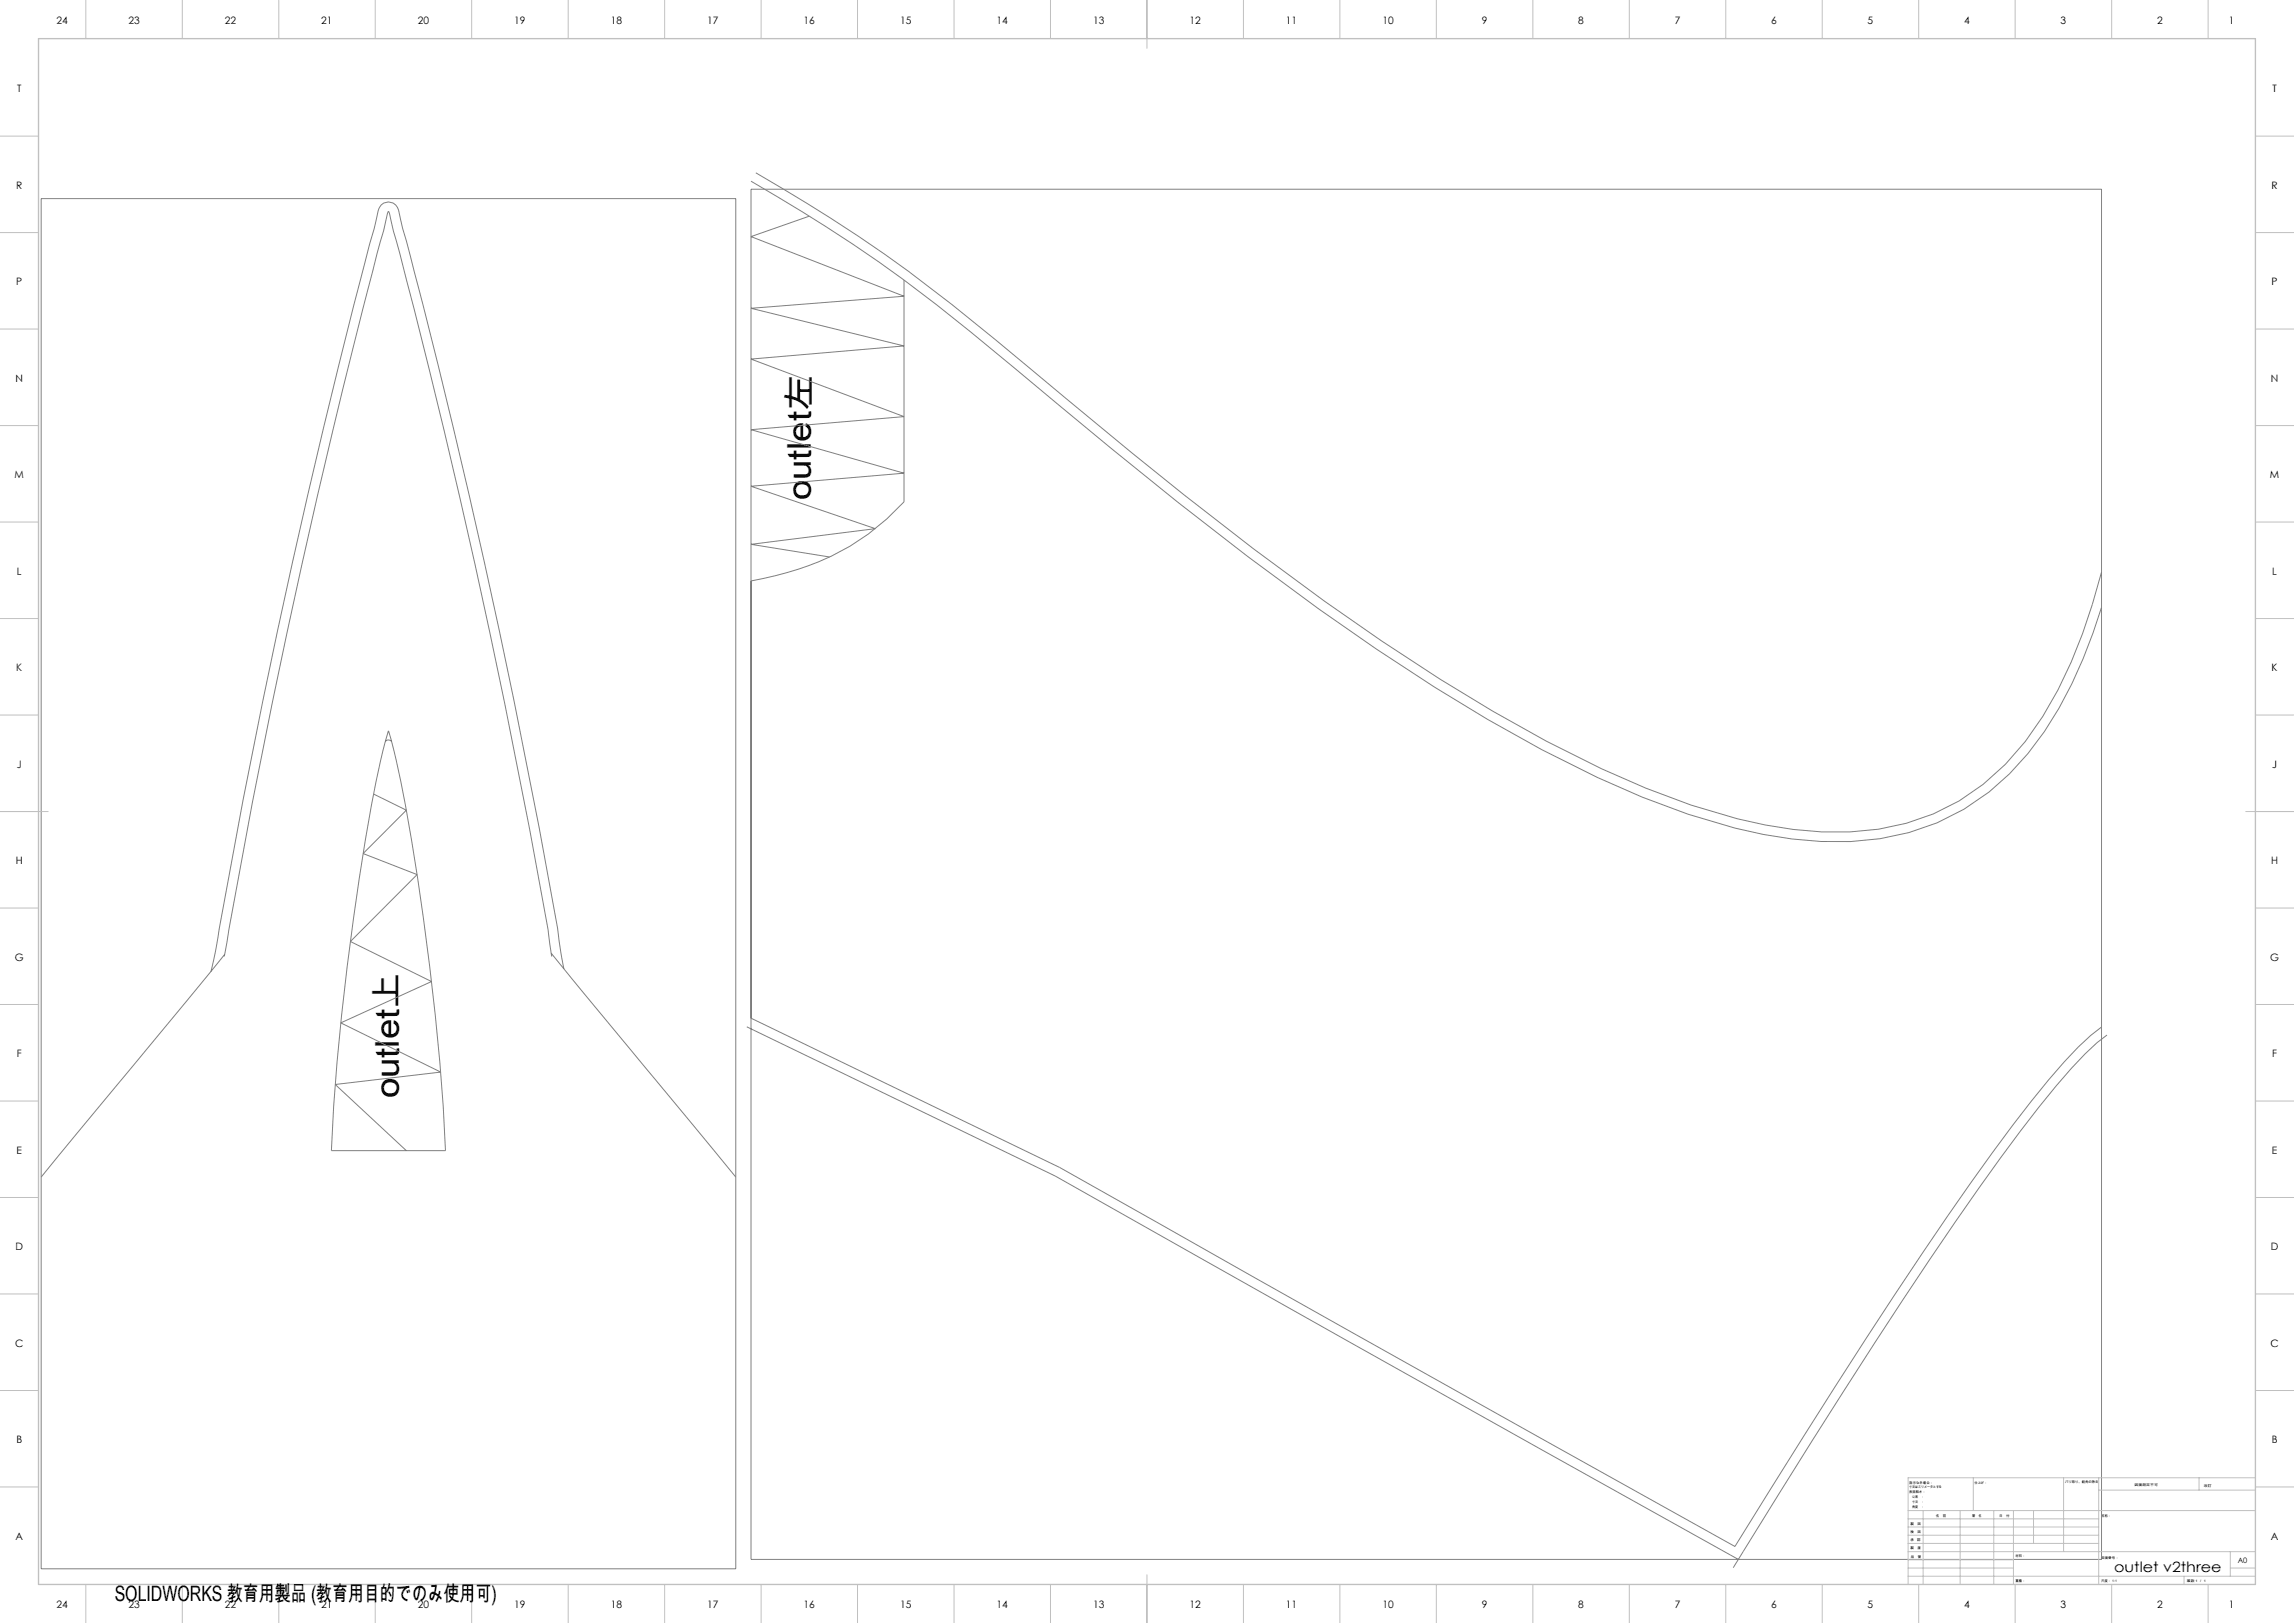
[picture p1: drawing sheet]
<svg xmlns="http://www.w3.org/2000/svg" width="1189mm" height="841mm" viewBox="0 0 1189 841" stroke-linecap="round" stroke-linejoin="round" font-family="sans-serif">
<defs><g id="words">
<g font-size="16.9">
<text x="420" y="259" transform="rotate(-90 420 259)">outlet左</text>
<text x="207" y="569" transform="rotate(-90 207 569)">outlet上</text>
</g>
<text font-size="11" x="59" y="830">SOLIDWORKS 教育用製品 (教育用目的でのみ使用可)</text>
<text font-size="7.4" x="1096" y="815">outlet v2three</text>
<g font-size="5.3">
<text x="29" y="12">24</text>
<text x="67" y="12">23</text>
<text x="117" y="12">22</text>
<text x="167" y="12">21</text>
<text x="217" y="12">20</text>
<text x="267" y="12">19</text>
<text x="317" y="12">18</text>
<text x="367" y="12">17</text>
<text x="417" y="12">16</text>
<text x="467" y="12">15</text>
<text x="517" y="12">14</text>
<text x="567" y="12">13</text>
<text x="617" y="12">12</text>
<text x="667" y="12">11</text>
<text x="717" y="12">10</text>
<text x="768" y="12">9</text>
<text x="818" y="12">8</text>
<text x="868" y="12">7</text>
<text x="918" y="12">6</text>
<text x="968" y="12">5</text>
<text x="1018" y="12">4</text>
<text x="1068" y="12">3</text>
<text x="1118" y="12">2</text>
<text x="1155" y="12">1</text>
<text x="9" y="48">T</text>
<text x="1178" y="48">T</text>
<text x="8" y="98">R</text>
<text x="1177" y="98">R</text>
<text x="8" y="148">P</text>
<text x="1177" y="148">P</text>
<text x="8" y="198">N</text>
<text x="1177" y="198">N</text>
<text x="8" y="248">M</text>
<text x="1177" y="248">M</text>
<text x="9" y="298">L</text>
<text x="1178" y="298">L</text>
<text x="8" y="348">K</text>
<text x="1177" y="348">K</text>
<text x="9" y="398">J</text>
<text x="1178" y="398">J</text>
<text x="8" y="448">H</text>
<text x="1177" y="448">H</text>
<text x="8" y="498">G</text>
<text x="1177" y="498">G</text>
<text x="9" y="548">F</text>
<text x="1178" y="548">F</text>
<text x="9" y="598">E</text>
<text x="1178" y="598">E</text>
<text x="8" y="648">D</text>
<text x="1177" y="648">D</text>
<text x="8" y="698">C</text>
<text x="1177" y="698">C</text>
<text x="8" y="748">B</text>
<text x="1177" y="748">B</text>
<text x="8" y="798">A</text>
<text x="1177" y="798">A</text>
<text x="29" y="833">24</text>
<text x="67" y="833">23</text>
<text x="117" y="833">22</text>
<text x="167" y="833">21</text>
<text x="217" y="833">20</text>
<text x="267" y="833">19</text>
<text x="317" y="833">18</text>
<text x="367" y="833">17</text>
<text x="417" y="833">16</text>
<text x="467" y="833">15</text>
<text x="517" y="833">14</text>
<text x="567" y="833">13</text>
<text x="617" y="833">12</text>
<text x="667" y="833">11</text>
<text x="717" y="833">10</text>
<text x="768" y="833">9</text>
<text x="818" y="833">8</text>
<text x="868" y="833">7</text>
<text x="918" y="833">6</text>
<text x="968" y="833">5</text>
<text x="1018" y="833">4</text>
<text x="1068" y="833">3</text>
<text x="1118" y="833">2</text>
<text x="1155" y="833">1</text>
</g>
<text font-size="3.9" x="1160" y="810">A0</text>
<g font-size="1.7">
<text x="990" y="769">指示なき場合：</text>
<text x="990" y="771">寸法はミリメータとする</text>
<text x="990" y="774">表面粗さ：</text>
<text x="1023" y="769">仕上げ：</text>
<text x="1070" y="769">バリ取り、鋭角の除去</text>
<text x="1106" y="770">図面測定不可</text>
<text x="1142" y="770">改訂</text>
<text x="990" y="776">公差　：</text>
<text x="990" y="779">寸法　：</text>
<text x="990" y="781">角度　：</text>
<text x="990" y="790">製　図</text>
<text x="1003" y="786">名　前</text>
<text x="1019" y="786">署　名</text>
<text x="1036" y="786">日　付</text>
<text x="1089" y="786">名称：</text>
<text x="990" y="794">検　図</text>
<text x="990" y="799">承　認</text>
<text x="990" y="803">製　産</text>
<text x="990" y="807">品　管</text>
<text x="1045" y="807">材料：</text>
<text x="1089" y="808">図面番号：</text>
<text x="1045" y="820">重量：</text>
<text x="1089" y="820">尺度： 1:1</text>
<text x="1133" y="820">葉数 1 ／ 1</text>
</g>
</g></defs>
<g fill="none" stroke="#808080" stroke-width=".52">
<path d="M389 94l27 16a755 755 0 0 1 53 35M389 98h700v710h-700zM392 90a854 854 0 0 1 142 101l18 15a1841 1841 0 0 0 194 146 651 651 0 0 0 130 65 233 233 0 0 0 83 14 118 118 0 0 0 100-60 258 258 0 0 0 30-75M21 103h360v710h-360zM419 112l-30 11 80 31-80 6 80 19-80 7 80 30-80 7 80 22-80 7 65 22-65 8 41 7M469 145v115a135 135 0 0 1-80 41M469 145a1680 1680 0 0 1 80 65 1856 1856 0 0 0 195 146 655 655 0 0 0 131 66 237 237 0 0 0 84 14 123 123 0 0 0 101-57 235 235 0 0 0 29-64M201 379l1 2a548 548 0 0 1 14 74 1342 1342 0 0 1 15 141h-59a1253 1253 0 0 1 27-211zM200 384a2.1 2.1 0 0 1 3 0M194 411l17 9-23 22 28 11-34 35 42 21-47 21 51 26-54 6 37 34M116 496l15-80 10-52 16-72 21-91 23-91 21 81 24 101 16 72 13 66 9 52 2 14M116 495l-95 115"/>
<path d="M286 494l95 116M292 502l-3-21-10-52-20-102-24-105-28-113a5 5 0 0 0-6-4 5 5 0 0 0-5 4l-20 80-24 102-16 72-10 52-17 88M387 532l160 77 354 199M389 528l160 77 153 86 197 110 36-57a2259 2259 0 0 1 118-173 217 217 0 0 1 36-39M1092 536a149 149 0 0 0-26 27 1486 1486 0 0 0-95 133l-32 51-41 65"/>
</g>
<g fill="none" stroke="#c0c0c0" stroke-width=".52">
<path d="M44 0v20M94 0v20M144 0v20M194 0v20M244 0v20M294 0v20M344 0v20M394 0v20M444 0v20M494 0v20M544 0v20M594 0v25"/>
<path d="M644 0v20M694 0v20M744 0v20M794 0v20M844 0v20M894 0v20M944 0v20M994 0v20M1044 0v20M1094 0v20M1144 0v20M0 71h20"/>
<path d="M1169 71h20M0 121h20M1169 121h20M0 171h20M1169 171h20M0 221h20M1169 221h20M0 271h20M1169 271h20M0 321h20M1169 321h20M0 371h20"/>
<path d="M1169 371h20M0 421h25M1164 421h25M0 471h20M1169 471h20M0 521h20M1169 521h20M0 571h20M1169 571h20M0 621h20M1169 621h20M0 671h20"/>
<path d="M1169 671h20M0 721h20M1169 721h20M0 771h20M1023 766v17M1070 766v38M1088 766v55M1088 772h81M1140 766v6M1169 766h-180v55M1169 771h20M989 783h180"/>
<path d="M989 800h99M989 796h99M989 791h99M989 787h99M997 783v38M1016 783v38M1033 783v38M1044 783v38M1054 783v17M594 816v25M989 817h180M989 813h55"/>
<path d="M989 808h55M989 804h180M1132 817v4M1156 813h13M1156 804v13M44 821v20M94 821v20M144 821v20M194 821v20M244 821v20M294 821v20M344 821v20"/>
<path d="M394 821v20M444 821v20M494 821v20M544 821v20M644 821v20M694 821v20M744 821v20M794 821v20M844 821v20M894 821v20M944 821v20M994 821v20"/>
<path d="M1044 821v20M1094 821v20M1144 821v20"/>
</g>
<path d="M20 20h1149v801h-1149z" fill="none" stroke="#c0c0c0" stroke-width=".7"/>
<use href="#words"/>
</svg>
